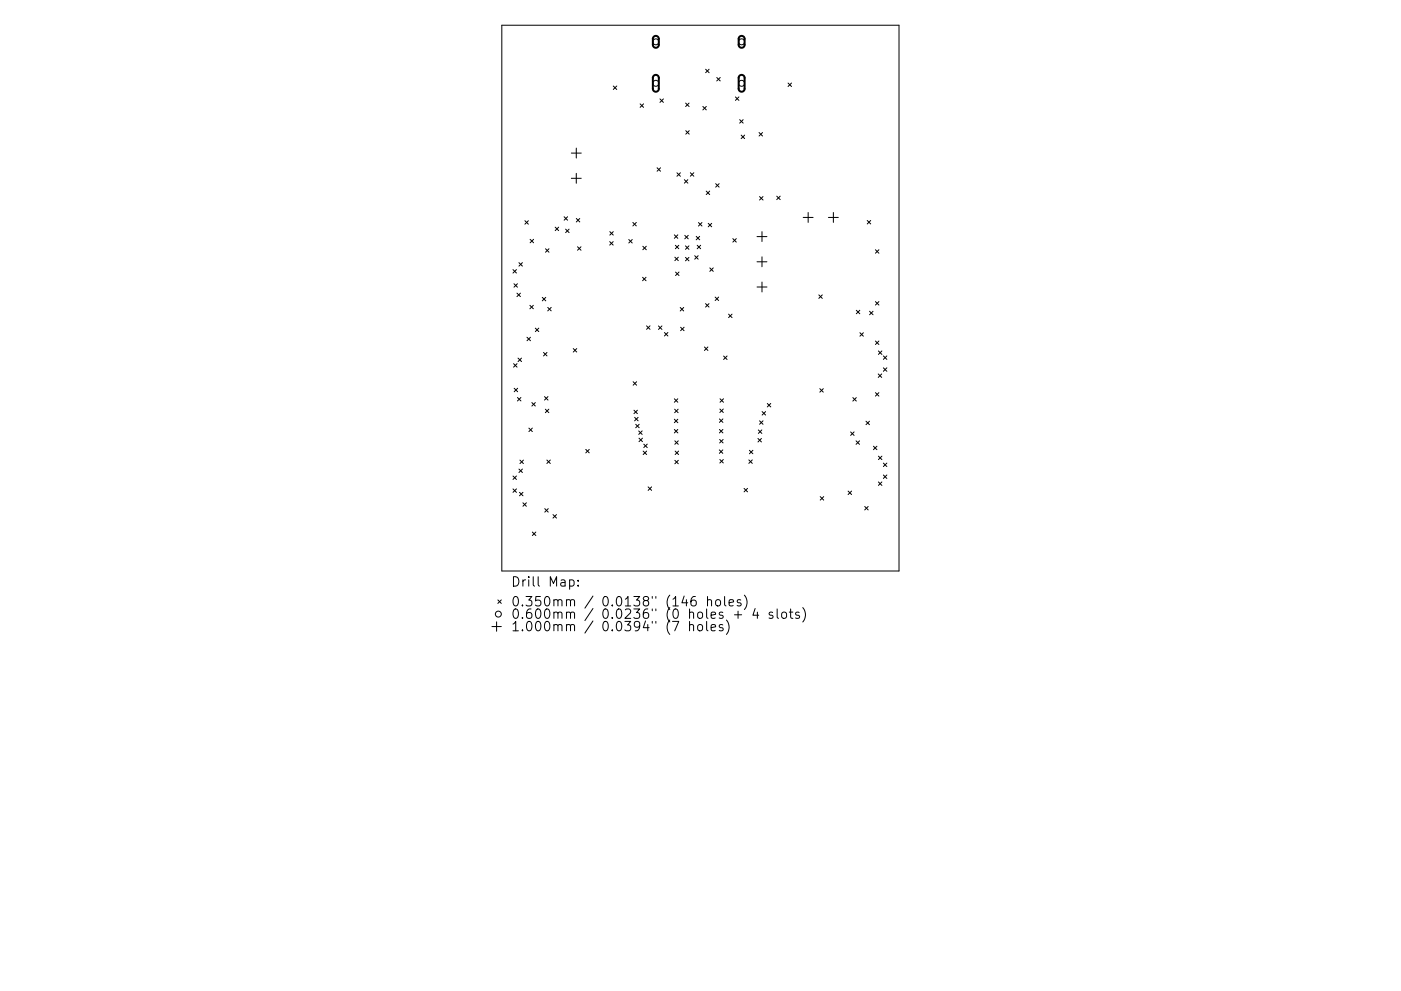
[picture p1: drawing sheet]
<svg xmlns="http://www.w3.org/2000/svg" width="297mm" height="210mm" viewBox="0 0 297 210" stroke-linecap="round" stroke-linejoin="round" font-family="sans-serif">
<defs><g id="words">
<g font-size="2.8">
<text x="108.3" y="125.1">Drill</text>
<text x="116.3" y="125.1">Map:</text>
<text x="108.3" y="129.3">0.350mm</text>
<text x="108.3" y="131.9">0.600mm</text>
<text x="127.7" y="129.3">0.0138&quot;</text>
<text x="127.7" y="131.9">0.0236&quot;</text>
<text x="141.5" y="129.3">(146</text>
<text x="141.5" y="131.9">(0</text>
<text x="146.4" y="131.9">holes</text>
<text x="150.2" y="129.3">holes)</text>
<text x="156.1" y="131.9">+</text>
<text x="160.3" y="131.9">4</text>
<text x="164" y="131.9">slots)</text>
<text x="108.3" y="134.5">1.000mm</text>
<text x="127.7" y="134.5">0.0394&quot;</text>
<text x="141.5" y="134.5">(7</text>
<text x="146.4" y="134.5">holes)</text>
</g>
</g></defs>
<g fill="none" stroke="#000" stroke-width=".21">
<path d="M106.4 5.4h84.2v115.7h-84.2zM130 18.2l.8 .8M130.8 18.2l-.8 .8M149.6 14.7l.7 .7M150.3 14.7l-.7 .7M152 16.4l.7 .8M152.7 16.4l-.7 .8M167.1 17.6l.7 .8M167.8 17.6l-.7 .8M121.1 32.5h2.1M121.1 37.8h2.1M122.2 31.4v2.1"/>
<path d="M122.2 36.8v2.1M135.7 22l.7 .8M136.4 22l-.7 .8M139.3 35.6l.7 .7M139.9 21l.8 .7M140 35.6l-.7 .7M140.7 21l-.8 .7M143.5 36.7l.8 .7M144.3 36.7l-.8 .7M145.1 38.1l.7 .8M145.4 21.9l.7 .7M145.4 27.7l.7 .8"/>
<path d="M145.8 38.1l-.7 .8M146.1 21.9l-.7 .7M146.1 27.7l-.7 .8M146.4 36.6l.7 .8M147.1 36.6l-.7 .8M149 22.6l.8 .7M149.8 22.6l-.8 .7M151.7 39l.8 .7M152.5 39l-.8 .7M155.9 20.6l.8 .7M156.7 20.6l-.8 .7M156.8 25.4l.8 .7"/>
<path d="M157.1 28.7l.8 .7M157.6 25.4l-.8 .7M157.9 28.7l-.8 .7M160.9 28.1l.8 .8M161.7 28.1l-.8 .8M108.8 57.2l.7 .7M109.5 57.2l-.7 .7M110 55.7l.8 .8M110.8 55.7l-.8 .8M111.3 46.8l.7 .8M112 46.8l-.7 .8M112.4 50.8l.7 .7"/>
<path d="M113.1 50.8l-.7 .7M115.7 52.8l.7 .7M116.4 52.8l-.7 .7M117.7 48.2l.7 .7M118.4 48.2l-.7 .7M119.6 46l.7 .7M119.9 48.6l.8 .8M120.3 46l-.7 .7M120.7 48.6l-.8 .8M122.2 46.4l.7 .7M122.4 52.4l.8 .7M122.9 46.4l-.7 .7"/>
<path d="M123.2 52.4l-.8 .7M129.3 51.3l.7 .7M129.3 49.1l.7 .8M130 51.3l-.7 .7M130 49.1l-.7 .8M133.3 50.8l.7 .8M134 50.8l-.7 .8M134.2 47.2l.7 .7M134.9 47.2l-.7 .7M136.2 58.8l.8 .8M136.3 52.3l.7 .7M137 58.8l-.8 .8"/>
<path d="M137 52.3l-.7 .7M143 49.8l.7 .8M143.1 54.6l.7 .7M143.2 52l.7 .8M143.2 57.7l.8 .8M143.7 49.8l-.7 .8M143.8 54.6l-.7 .7M143.9 52l-.7 .8M144 57.7l-.8 .8M145.2 49.9l.7 .8M145.3 52.2l.8 .7M145.3 54.6l.8 .7"/>
<path d="M145.9 49.9l-.7 .8M146.1 52.2l-.8 .7M146.1 54.6l-.8 .7M147.3 54.3l.7 .7M147.6 50.1l.7 .8M147.8 52l.8 .8M148 54.3l-.7 .7M148.1 47.2l.7 .8M148.3 50.1l-.7 .8M148.6 52l-.8 .8M148.8 47.2l-.7 .8M149.7 40.5l.8 .8"/>
<path d="M150.2 47.4l.7 .7M150.5 40.5l-.8 .8M150.5 56.8l.7 .8M150.9 47.4l-.7 .7M151.2 56.8l-.7 .8M155.4 50.6l.7 .8M156.1 50.6l-.7 .8M160.5 50.2h2.1M160.5 55.5h2.1M161 41.7l.8 .7M161.6 49.1v2.2M161.6 54.5v2.1"/>
<path d="M161.6 59.8v2.1M161.8 41.7l-.8 .7M164.7 41.6l.7 .8M165.4 41.6l-.7 .8M170.3 46.1h2.1M171.3 45.1v2.1M175.6 46.1h2.1M176.7 45.1v2.1M183.9 46.8l.7 .7M184.6 46.8l-.7 .7M185.6 53l.7 .7M186.3 53l-.7 .7"/>
<path d="M108.9 77.2l.7 .7M109 60.2l.7 .7M109.6 62.2l.7 .7M109.6 77.2l-.7 .7M109.7 60.2l-.7 .7M109.8 76l.8 .7M110.3 62.2l-.7 .7M110.6 76l-.8 .7M111.7 71.6l.8 .7M112.3 64.8l.8 .7M112.5 71.6l-.8 .7M113.1 64.8l-.8 .7"/>
<path d="M113.5 69.6l.7 .8M114.2 69.6l-.7 .8M115 63.1l.7 .7M115.2 74.8l.8 .7M115.7 63.1l-.7 .7M116 74.8l-.8 .7M116.1 65.2l.8 .8M116.9 65.2l-.8 .8M121.5 74l.8 .7M122.3 74l-.8 .7M137.1 69.1l.7 .8M137.8 69.1l-.7 .8"/>
<path d="M139.6 69.2l.7 .7M140.3 69.2l-.7 .7M140.9 70.5l.7 .8M141.6 70.5l-.7 .8M144.2 65.2l.8 .8M144.3 69.4l.7 .8M145 65.2l-.8 .8M145 69.4l-.7 .8M149.4 73.6l.7 .8M149.6 64.4l.7 .8M150.1 73.6l-.7 .8M150.3 64.4l-.7 .8"/>
<path d="M151.6 63l.8 .8M152.4 63l-.8 .8M153.4 75.5l.8 .8M154.2 75.5l-.8 .8M154.5 66.7l.7 .7M155.2 66.7l-.7 .7M160.5 60.9h2.1M173.6 62.6l.7 .7M174.3 62.6l-.7 .7M181.6 65.8l.7 .8M182.3 65.8l-.7 .8M182.3 70.6l.8 .7"/>
<path d="M183.1 70.6l-.8 .7M184.4 66l.7 .8M185.1 66l-.7 .8M185.6 64l.7 .7M185.6 72.4l.7 .7M186.2 79.3l.7 .8M186.2 74.5l.8 .7M186.3 64l-.7 .7M186.3 72.4l-.7 .7M186.9 79.3l-.7 .8M187 74.5l-.8 .7M187.3 75.5l.7 .8"/>
<path d="M187.3 78l.7 .8M188 75.5l-.7 .8M188 78l-.7 .8M109 82.4l.8 .7M109.7 84.3l.7 .8M109.8 82.4l-.8 .7M110 99.5l.8 .8M110.2 97.6l.8 .8M110.4 84.3l-.7 .8M110.8 99.5l-.8 .8M111 97.6l-.8 .8M112.1 90.8l.8 .8"/>
<path d="M112.8 85.4l.7 .7M112.9 90.8l-.8 .8M113.5 85.4l-.7 .7M115.4 84.1l.8 .8M115.6 86.8l.8 .8M115.9 97.6l.8 .7M116.2 84.1l-.8 .8M116.4 86.8l-.8 .8M116.7 97.6l-.8 .7M124.2 95.3l.7 .8M124.9 95.3l-.7 .8M134.2 81l.8 .7"/>
<path d="M134.4 87l.7 .8M134.6 88.5l.7 .8M134.8 90l.7 .8M135 81l-.8 .7M135.1 87l-.7 .8M135.3 88.5l-.7 .8M135.4 91.4l.8 .8M135.5 93l.7 .7M135.5 90l-.7 .8M136.2 91.4l-.8 .8M136.2 93l-.7 .7M136.4 95.7l.7 .7"/>
<path d="M136.5 94.2l.7 .8M137.1 95.7l-.7 .7M137.2 94.2l-.7 .8M143 84.6l.7 .7M143 88.9l.7 .8M143 91.1l.7 .8M143 86.8l.8 .8M143.1 93.5l.7 .8M143.1 97.7l.7 .7M143.1 95.7l.8 .7M143.7 84.6l-.7 .7M143.7 88.9l-.7 .8"/>
<path d="M143.7 91.1l-.7 .8M143.8 86.8l-.8 .8M143.8 93.5l-.7 .8M143.8 97.7l-.7 .7M143.9 95.7l-.8 .7M152.5 95.5l.7 .7M152.5 88.9l.8 .7M152.5 91.1l.8 .8M152.6 93.2l.7 .8M152.6 86.8l.8 .7M152.6 97.5l.8 .7M152.7 84.6l.7 .7"/>
<path d="M153.2 95.5l-.7 .7M153.3 88.9l-.8 .7M153.3 91.1l-.8 .8M153.3 93.2l-.7 .8M153.4 86.8l-.8 .7M153.4 97.5l-.8 .7M153.4 84.6l-.7 .7M158.8 97.6l.7 .7M158.9 95.5l.7 .8M159.5 97.6l-.7 .7M159.6 95.5l-.7 .8M160.7 93l.7 .8"/>
<path d="M160.8 91.2l.7 .8M161 89.3l.8 .7M161.4 93l-.7 .8M161.5 91.2l-.7 .8M161.6 87.3l.7 .8M161.8 89.3l-.8 .7M162.3 87.3l-.7 .8M162.7 85.6l.7 .7M163.4 85.6l-.7 .7M173.8 82.5l.8 .7M174.6 82.5l-.8 .7M180.3 91.6l.8 .8"/>
<path d="M180.8 84.4l.8 .7M181.1 91.6l-.8 .8M181.5 93.5l.7 .8M181.6 84.4l-.8 .7M182.2 93.5l-.7 .8M183.6 89.4l.7 .7M184.3 89.4l-.7 .7M185.2 94.7l.7 .7M185.6 83.3l.7 .7M185.9 94.7l-.7 .7M186.2 96.8l.8 .7M186.3 83.3l-.7 .7"/>
<path d="M187 96.8l-.8 .7M187.3 98.3l.7 .7M188 98.3l-.7 .7M108.8 101l.7 .7M108.8 103.7l.7 .8M109.5 101l-.7 .7M109.5 103.7l-.7 .8M110.1 104.5l.8 .7M110.9 106.7l.7 .7M110.9 104.5l-.8 .7M111.6 106.7l-.7 .7M112.9 112.9l.7 .7"/>
<path d="M113.6 112.9l-.7 .7M115.5 107.9l.7 .8M116.2 107.9l-.7 .8M117.2 109.2l.8 .7M118 109.2l-.8 .7M137.4 103.3l.8 .7M138.2 103.3l-.8 .7M157.8 103.6l.7 .8M158.5 103.6l-.7 .8M173.9 105.4l.7 .7M174.6 105.4l-.7 .7M179.8 104.2l.8 .7"/>
<path d="M180.6 104.2l-.8 .7M183.3 107.5l.8 .7M184.1 107.5l-.8 .7M186.2 102.3l.8 .7M187 102.3l-.8 .7M187.3 100.8l.7 .7M188 100.8l-.7 .7M104.3 132.9h2M105.3 131.9v2M105.6 127.3l.7 .7M106.3 127.3l-.7 .7M114.1 122.4v1.7l.3 .3"/>
<path d="M120.1 127.4l.3-.2 .5 .1 .1 1.3M120.1 130.1a.5 .5 0 0 1 .9 0v1.1M120.1 132.7a.5 .5 0 0 1 .9 .1v1M121 127.5l.2-.3 .5 .1 .1 1.3M121 130.1l.2-.2 .5 .1 .1 1.2M121 132.8l.2-.3 .5 .1 .1 1.2M125.7 126.5l-1.7 2.5M125.7 129.1l-1.7 2.6M125.7 131.7l-1.7 2.6M138.3 126.6v.3M138.3 129.2v.4M138.3 131.8v.4"/>
<path d="M139.1 126.6v.3M139.1 129.2v.4M139.1 131.8v.4M163.8 130l-.5-.1-.2 .2 .1 .3 .6 .2v.5h-.7"/>
<circle cx="139" cy="8.9" r=".63"/>
<circle cx="139" cy="17.7" r=".63"/>
<circle cx="157.2" cy="8.9" r=".63"/>
<circle cx="157.2" cy="17.7" r=".63"/>
<circle cx="105.7" cy="130.3" r=".63"/>
</g>
<path d="M138.6 7.8l.6-.2 .5 .5v1.5l-.5 .5h-.5l-.3-.4v-1.5zM138.6 16.1l.7-.2 .4 .5v2.5l-.2 .4-.3 .2-.5-.1-.3-.5v-2.4zM156.8 7.8l.6-.2 .4 .5 .1 1.5-.5 .5h-.5l-.3-.4v-1.5zM156.8 16.1l.7-.2 .4 .5v2.5l-.2 .4-.4 .2-.4-.1-.3-.5v-2.4z" fill="none" stroke="#000" stroke-width=".42"/>
<use href="#words"/>
</svg>
